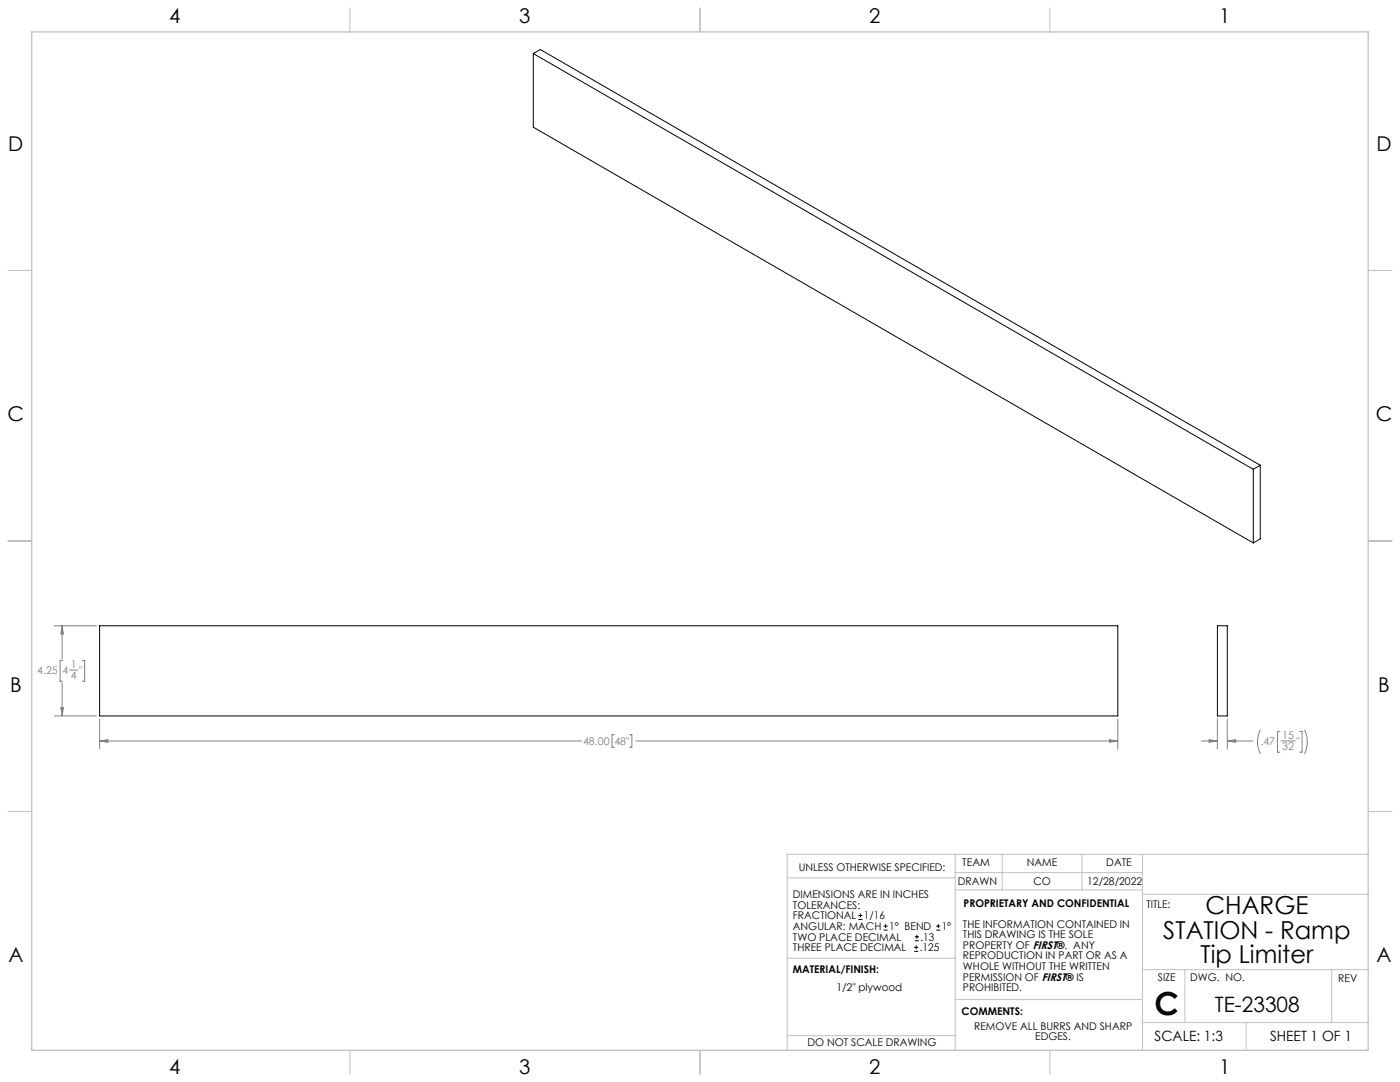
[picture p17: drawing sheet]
<svg xmlns="http://www.w3.org/2000/svg" width="559mm" height="432mm" viewBox="0 0 559 432" stroke-linecap="round" stroke-linejoin="round" font-family="sans-serif">
<defs><g id="words">
<text font-size="12.7" x="460.9" y="405.2">C</text>
<g font-size="9.9">
<text x="481.1" y="364.7">CHARGE</text>
<text x="464.3" y="374.6">STATION - Ramp</text>
<text x="479.1" y="384.4">Tip Limiter</text>
</g>
<text font-size="8.5" x="484.9" y="404">TE-23308</text>
<g font-size="8.1">
<text x="67.6" y="9.3">4</text>
<text x="207.3" y="9.3">3</text>
<text x="347" y="9.3">2</text>
<text x="486.7" y="9.3">1</text>
<text x="3.3" y="60.1">D</text>
<text x="549.4" y="60.1">D</text>
<text x="3" y="168">C</text>
<text x="549.1" y="168">C</text>
<text x="4" y="276">B</text>
<text x="550.1" y="276">B</text>
<text x="3.3" y="383.9">A</text>
<text x="549.4" y="383.9">A</text>
<text x="67.6" y="428.4">4</text>
<text x="207.3" y="428.4">3</text>
<text x="347" y="428.4">2</text>
<text x="486.7" y="428.4">1</text>
</g>
<g font-size="5.6">
<text x="460.9" y="415.2">SCALE: 1:3</text>
<text x="507" y="415.2">SHEET 1 OF 1</text>
</g>
<g font-size="4.2" fill="#808080">
<text x="14.8" y="269.1">4.25</text>
<text x="25" y="269.1">4</text>
<text x="28.3" y="266.7">1</text>
<text x="31.5" y="269.1">&quot;</text>
<text x="28.3" y="270.9">4</text>
<text x="232.7" y="297.3">48.00</text>
<text x="245.2" y="297.3">48&quot;</text>
<text x="503.1" y="297.4">.47</text>
<text x="511.8" y="295.1">15</text>
<text x="511.8" y="299.3">32</text>
<text x="517.4" y="297.4">&quot;</text>
</g>
<g font-size="4.2">
<text x="318.8" y="347.7">UNLESS OTHERWISE SPECIFIED:</text>
<text x="384.1" y="345.5">TEAM</text>
<text x="409.9" y="345.7">NAME</text>
<text x="441.6" y="345.7">DATE</text>
<text x="382.3" y="353.3">DRAWN</text>
<text x="412.5" y="353.3">CO</text>
<text x="433.9" y="353.3">12/28/2022</text>
<text x="316.5" y="358.5">DIMENSIONS ARE IN INCHES</text>
<text x="316.5" y="362.7">TOLERANCES:</text>
<text x="384.6" y="361.9">PROPRIETARY AND CONFIDENTIAL</text>
<text x="457.6" y="362.3">TITLE:</text>
<text x="316.5" y="371.2">ANGULAR: MACH</text>
<text x="316.5" y="366.9">FRACTIONAL</text>
<text x="344.8" y="366.9">1/16</text>
<text x="354.9" y="371.2">1° BEND</text>
<text x="375.9" y="371.2">1°</text>
<text x="384.4" y="370.2">THE INFORMATION CONTAINED IN</text>
<text x="316.5" y="375.4">TWO PLACE DECIMAL</text>
<text x="367.4" y="375.4">.13</text>
<text x="384.4" y="374.4">THIS DRAWING IS THE SOLE</text>
<text x="316.5" y="379.6">THREE PLACE DECIMAL</text>
<text x="367.1" y="379.6">.125</text>
<text x="384.4" y="378.6">PROPERTY OF FIRST®. ANY</text>
<text x="384.4" y="382.9">REPRODUCTION IN PART OR AS A</text>
<text x="316.5" y="388.4">MATERIAL/FINISH:</text>
<text x="384.4" y="387.1">WHOLE WITHOUT THE WRITTEN</text>
<text x="333.8" y="395.6">1/2&quot; plywood</text>
<text x="384.4" y="391.3">PERMISSION OF FIRST® IS</text>
<text x="384.4" y="395.6">PROHIBITED.</text>
<text x="462.2" y="391.3">SIZE</text>
<text x="475.1" y="391.3">DWG. NO.</text>
<text x="534.1" y="391.8">REV</text>
<text x="383.8" y="405.1">COMMENTS:</text>
<text x="388.8" y="410.9">REMOVE ALL BURRS AND SHARP</text>
<text x="322.3" y="417.6">DO NOT SCALE DRAWING</text>
<text x="413.2" y="415.2">EDGES.</text>
</g>
</g></defs>
<g fill="none" stroke="#c0c0c0" stroke-width=".4">
<path d="M139.7 3.2v9.5M279.4 3.2v9.5M419.1 3.2v9.5M3.1 107.9h9.6M546.1 107.9h9.5M3.1 215.9h9.6M546.1 215.9h9.5M3.1 323.8h9.6M546.1 323.8h9.5M314.2 350.3h67M381.2 340.9v78.2M381.2 355.1h74.8"/>
<path d="M381.2 348.2h74.8M400 340.9v14.2M431.9 340.9v14.2M456 340.9v78.2M456 356.9h90.1M546.1 340.9h-231.9v78.2M314.2 382.4h67.2M381.2 398.9h74.8M456 387h90.1M472.9 387v21.1M531.6 387v21.1M139.7 419.1v9.6"/>
<path d="M279.4 419.1v9.6M314.2 413.3h67M419.1 419.1v9.6M456 408.1h90.1M497.4 408.1v11"/>
</g>
<path d="M12.7 12.7h533.4v406.4h-533.4z" fill="none" stroke="#c0c0c0" stroke-width=".5"/>
<path d="M212.9 21.4l287.3 165.9M212.9 21.4l2.8-1.6 287.3 165.9M212.9 21.4v29.4l287.3 165.9M500.2 187.3v29.4M503 185.7l-2.8 1.6M503 185.7v29.4l-2.8 1.6M39.8 249.7h406.4v36h-406.4zM485.9 249.7h4v36h-4z" fill="none" stroke="#000" stroke-width=".4"/>
<g fill="none" stroke="#808080" stroke-width=".4">
<path d="M21.6 249.7h16.9M24.8 249.7v13.2M24.8 249.7l.5 3.3h-1zM24.8 272.5v13.2M25 263.6h-1v8.3h1M27.8 267.4h3.2M32.8 263.6h1v8.3h-1M21.6 285.7h16.9M24.3 282.4h1l-.5 3.3zM39.8 287v11.9M39.8 295.7h192.3M39.8 295.7l3.2-.5v1z"/>
<path d="M245.2 293.2h-.9v5h.9M251.2 293.2h1v5h-1M253.8 295.7h192.4M442.8 295.2l3.4 .5-3.4 .5zM446.2 287v11.9M479.6 295.7h6.3M482.6 295.2l3.3 .5-3.3 .5zM485.9 287v11.9M489.9 295.7h10.2M489.9 287v11.9M489.9 295.7l3.3-.5v1zM503.1 291.3a10.7 10.7 0 0 0 0 9.5"/>
<path d="M510.9 291.9h-1v8.3h1M511.4 295.7h5.6M518.7 291.9h1v8.3h-1M520.7 291.3a10.7 10.7 0 0 1 0 9.5"/>
</g>
<path d="M39.8 295.7l3.2-.5v1zM442.8 295.2l3.4 .5-3.4 .5zM24.8 249.7l.5 3.3h-1zM24.3 282.4h1l-.5 3.3zM482.6 295.2l3.3 .5-3.3 .5zM489.9 295.7l3.3-.5v1z" fill="#808080"/>
<g fill="none" stroke="#000" stroke-width=".4">
<path d="M342.6 367h1.6M342.6 365.4h1.6M343.4 364.6v1.5M352.7 371.2h1.6M352.7 369.6h1.6M353.5 368.8v1.6M364.9 379.7h1.6M364.9 378.1h1.6M365.2 375.4h1.6M365.2 373.8h1.6M365.7 377.3v1.5M366 373v1.6"/>
<path d="M373.7 371.2h1.6M373.7 369.6h1.6M374.5 368.8v1.6"/>
</g>
<use href="#words"/>
</svg>
